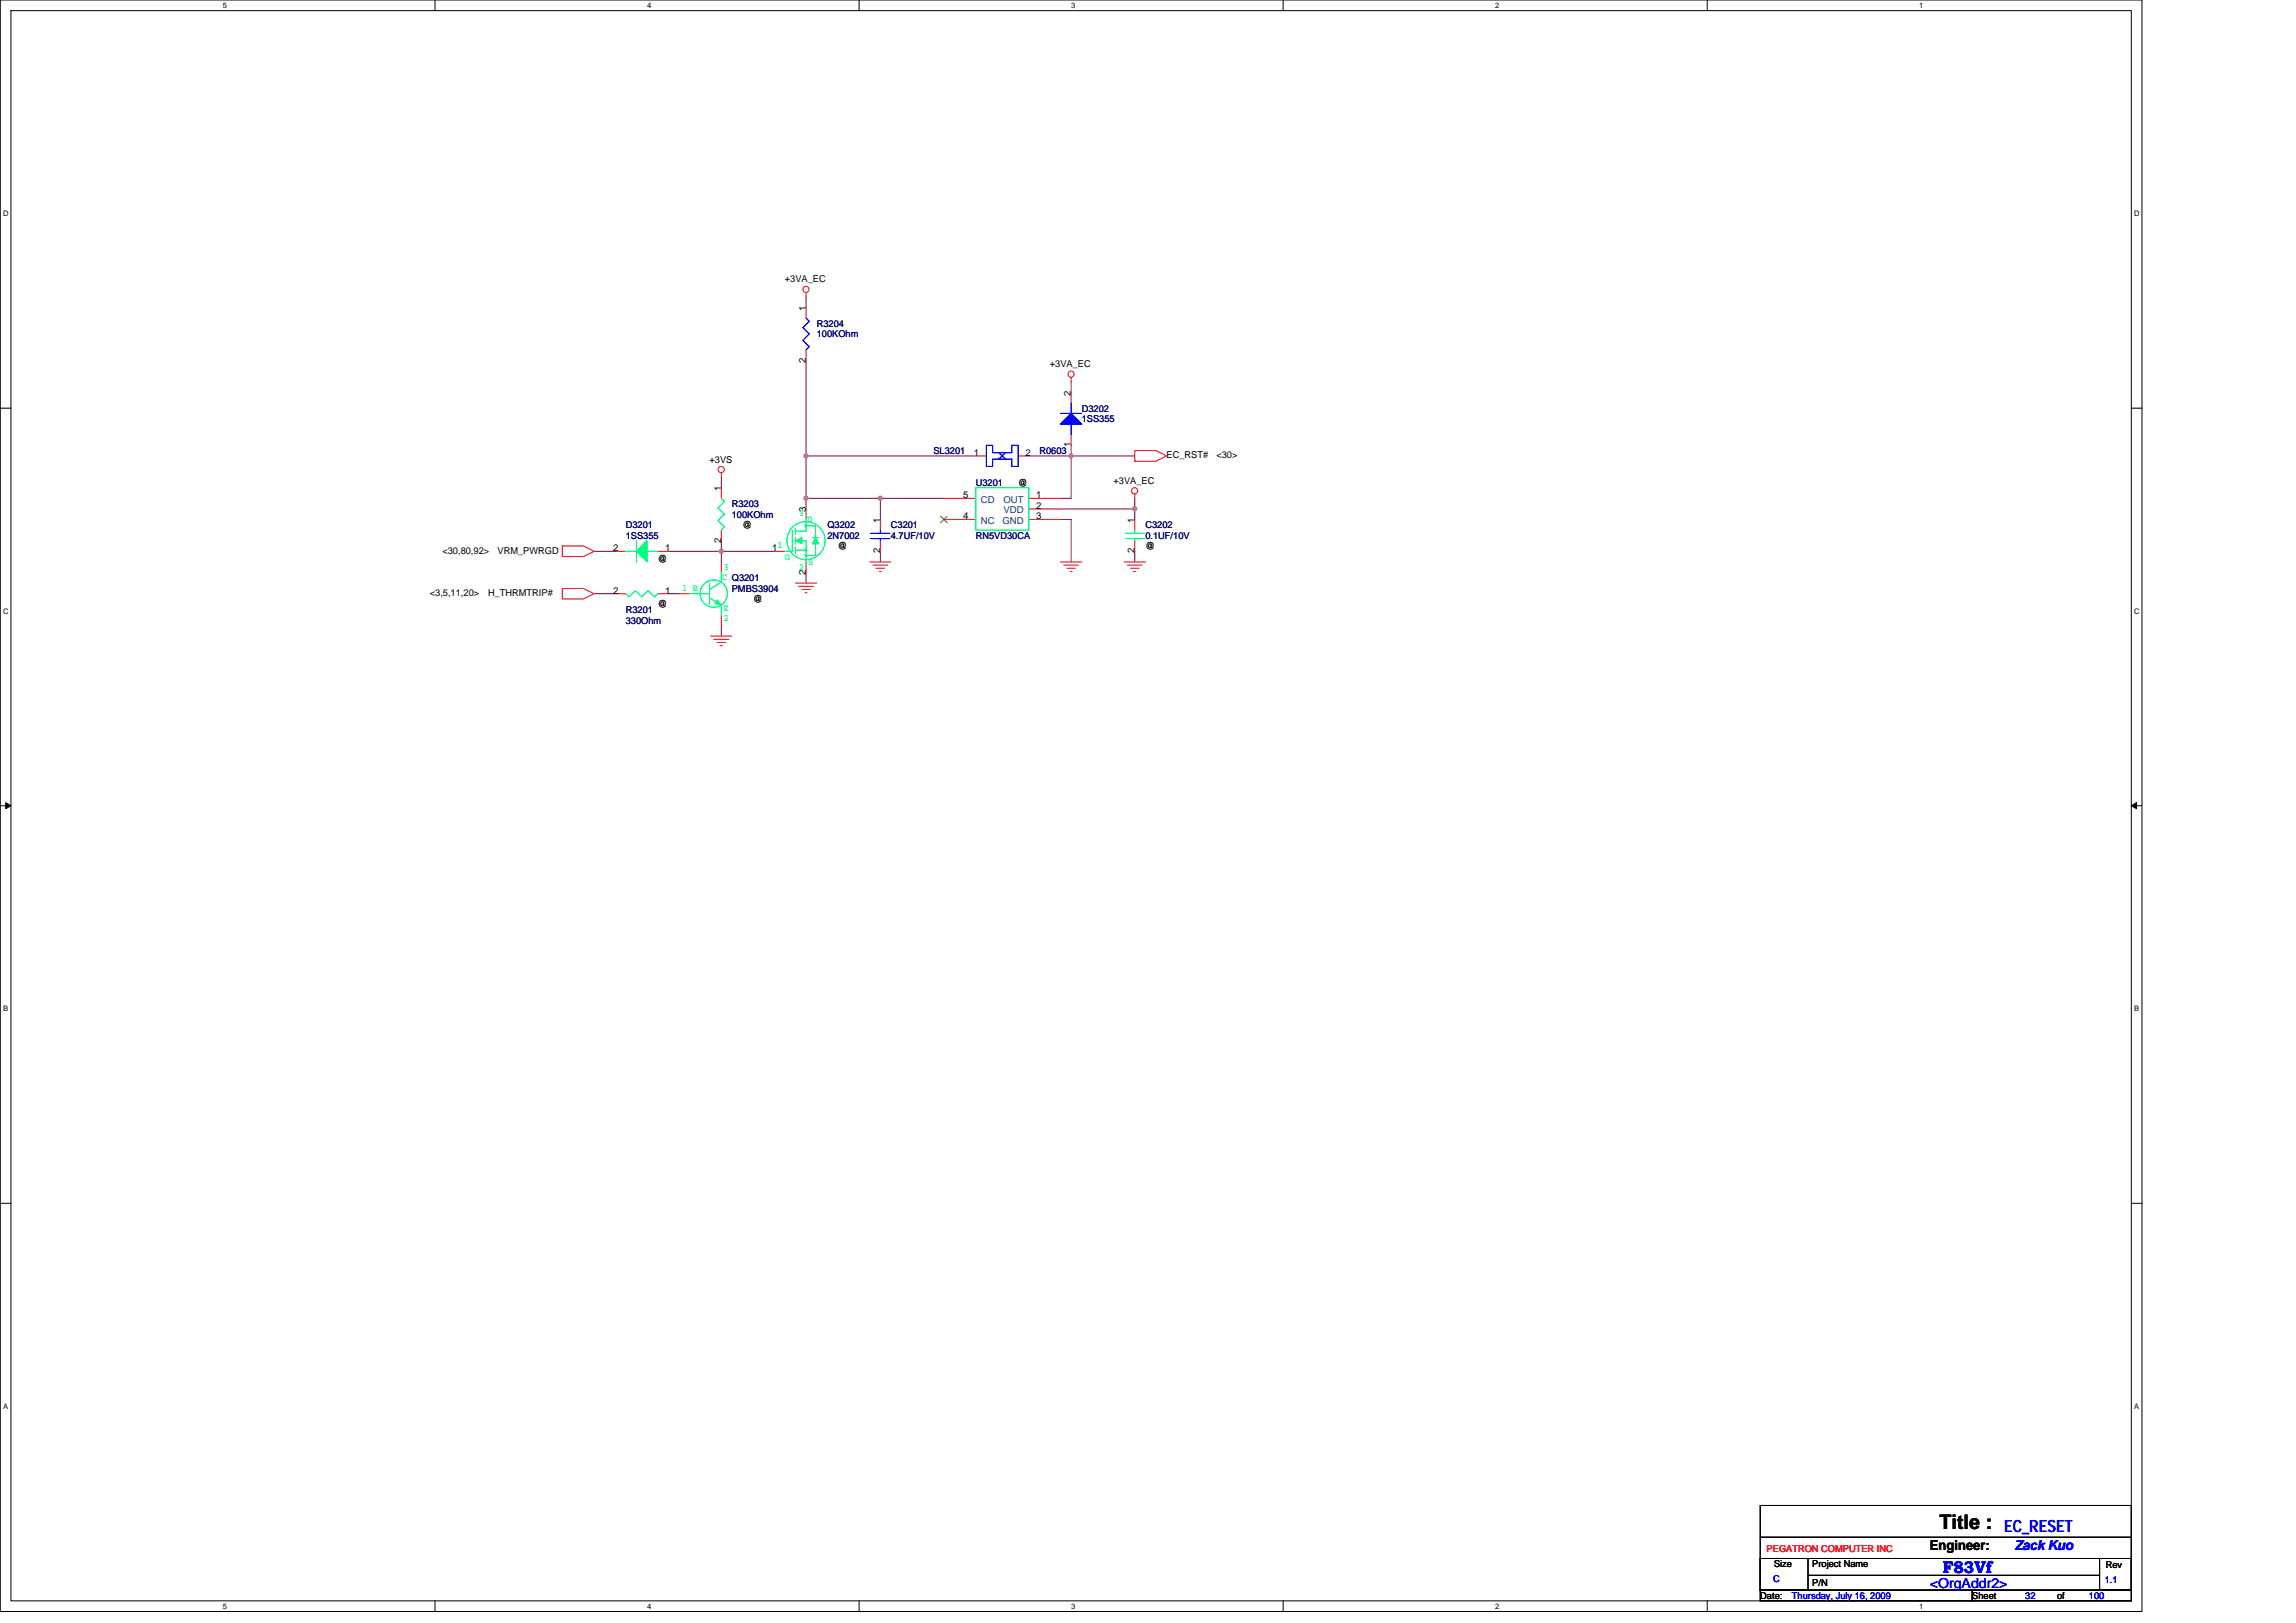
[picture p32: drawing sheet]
<svg xmlns="http://www.w3.org/2000/svg" width="297mm" height="210mm" viewBox="0 0 297 210" stroke-linecap="round" stroke-linejoin="round" font-family="sans-serif">
<defs><g id="words">
<text font-size="2.6" x="250.9" y="197.9">Title :</text>
<g font-size="2.2" fill="#00f">
<text x="251.3" y="203.5">F83Vf</text>
<text x="259.3" y="198.2">EC_RESET</text>
</g>
<text font-size="1.8" x="249.7" y="200.5">Engineer:</text>
<g font-size="1.8" fill="#00f">
<text x="260.6" y="200.5">Zack Kuo</text>
<text x="249.7" y="205.4">&lt;OrgAddr2&gt;</text>
</g>
<g font-size="1.2">
<text x="101.5" y="36.5">+3VA_EC</text>
<text x="104.3" y="40.2" transform="rotate(-90 104.3 40.2)">1</text>
<text x="104.3" y="46.9" transform="rotate(-90 104.3 46.9)">2</text>
<text x="135.8" y="47.5">+3VA_EC</text>
<text x="138.6" y="51.2" transform="rotate(-90 138.6 51.2)">2</text>
<text x="91.8" y="59.8">+3VS</text>
<text x="126" y="59">1</text>
<text x="132.7" y="59">2</text>
<text x="138.6" y="57.9" transform="rotate(-90 138.6 57.9)">1</text>
<text x="150.9" y="59.3">EC_RST#</text>
<text x="157.4" y="59.3">&lt;30&gt;</text>
<text x="93.3" y="63.5" transform="rotate(-90 93.3 63.5)">1</text>
<text x="124.6" y="64.5">5</text>
<text x="131.7" y="62.8">@</text>
<text x="134" y="64.5">1</text>
<text x="134" y="65.8">2</text>
<text x="144.1" y="62.6">+3VA_EC</text>
<text x="57.2" y="71.6">&lt;30,80,92&gt;</text>
<text x="64.4" y="71.6">VRM_PWRGD</text>
<text x="79.3" y="71.3">2</text>
<text x="86" y="71.3">1</text>
<text x="93.3" y="70.2" transform="rotate(-90 93.3 70.2)">2</text>
<text x="96.1" y="68.3">@</text>
<text x="99.9" y="71.3">1</text>
<text x="104.3" y="66.3" transform="rotate(-90 104.3 66.3)">3</text>
<text x="108.4" y="71.1">@</text>
<text x="113.9" y="71.6" transform="rotate(-90 113.9 71.6)">2</text>
<text x="113.9" y="67.6" transform="rotate(-90 113.9 67.6)">1</text>
<text x="124.6" y="67.2">4</text>
<text x="134" y="67.2">3</text>
<text x="146.8" y="71.6" transform="rotate(-90 146.8 71.6)">2</text>
<text x="146.8" y="67.6" transform="rotate(-90 146.8 67.6)">1</text>
<text x="148.2" y="71.1">@</text>
<text x="55.6" y="77.1">&lt;3,5,11,20&gt;</text>
<text x="63.1" y="77.1">H_THRMTRIP#</text>
<text x="79.3" y="76.8">2</text>
<text x="85.1" y="72.7">@</text>
<text x="86" y="76.8">1</text>
<text x="97.4" y="77.9">@</text>
<text x="104.3" y="74.4" transform="rotate(-90 104.3 74.4)">2</text>
<text x="85.1" y="78.5">@</text>
<text x="229.5" y="202.8">Size</text>
<text x="234.5" y="202.8">Project Name</text>
<text x="272.4" y="202.9">Rev</text>
<text x="227.7" y="206.9">Date:</text>
<text x="234.5" y="205.2">P/N</text>
<text x="255.2" y="206.9">Sheet</text>
<text x="266.1" y="206.9">of</text>
</g>
<g font-size="1.2" fill="#000080">
<text x="105.7" y="42.3">R3204</text>
<text x="105.7" y="43.6">100KOhm</text>
<text x="140" y="53.3">D3202</text>
<text x="120.8" y="58.7">SL3201</text>
<text x="134.5" y="58.7">R0603</text>
<text x="140" y="54.6">1SS355</text>
<text x="94.7" y="65.6">R3203</text>
<text x="126.2" y="62.8">U3201</text>
<text x="81" y="68.3">D3201</text>
<text x="81" y="69.7">1SS355</text>
<text x="94.7" y="67">100KOhm</text>
<text x="107" y="68.3">Q3202</text>
<text x="107" y="69.7">2N7002</text>
<text x="115.2" y="68.3">C3201</text>
<text x="115.2" y="69.7">4.7UF/10V</text>
<text x="126.2" y="69.7">RN5VD30CA</text>
<text x="148.2" y="68.3">C3202</text>
<text x="148.2" y="69.7">0.1UF/10V</text>
<text x="94.7" y="76.6">PMBS3904</text>
<text x="81" y="79.3">R3201</text>
<text x="81" y="80.7">330Ohm</text>
</g>
<g font-size="1.2" fill="#004080">
<text x="126.9" y="65">CD</text>
<text x="129.8" y="65">OUT</text>
<text x="126.9" y="67.8">NC</text>
<text x="129.7" y="67.8">GND</text>
<text x="129.8" y="66.4">VDD</text>
</g>
<g font-size="1.2" fill="#00ff80">
<text x="100.6" y="70.9">1</text>
<text x="103.3" y="66.8">3</text>
<text x="104.4" y="67.5">D</text>
<text x="88.2" y="76.4">1 B</text>
<text x="93.4" y="75">C Q3201</text>
<text x="93.6" y="73.7">3</text>
<text x="101.5" y="72.4">G</text>
<text x="103.3" y="73.7">2</text>
<text x="104.6" y="73.1">S</text>
<text x="93.6" y="79">E</text>
<text x="93.6" y="80.4">2</text>
</g>
<text font-size="1.2" fill="#f00" x="228.6" y="200.8">PEGATRON COMPUTER INC</text>
<g font-size="1.2" fill="#00f">
<text x="229.4" y="204.7">C</text>
<text x="231.8" y="206.9">Thursday, July 16, 2009</text>
<text x="262" y="206.9">32</text>
<text x="270.3" y="206.9">100</text>
<text x="272.3" y="204.8">1.1</text>
</g>
<g font-size="1">
<text x="28.8" y="1">5</text>
<text x="83.7" y="1">4</text>
<text x="138.6" y="1">3</text>
<text x="193.4" y="1">2</text>
<text x="248.3" y="1">1</text>
<text x=".4" y="28">D</text>
<text x="276.1" y="28">D</text>
<text x=".4" y="79.4">C</text>
<text x="276.1" y="79.4">C</text>
<text x=".4" y="130.9">B</text>
<text x="276.1" y="130.9">B</text>
<text x=".4" y="182.3">A</text>
<text x="276.1" y="182.3">A</text>
<text x="28.8" y="208.2">5</text>
<text x="83.7" y="208.2">4</text>
<text x="138.6" y="208.2">3</text>
<text x="193.4" y="208.2">2</text>
<text x="248.3" y="208.2">1</text>
</g>
</g></defs>
<path d="M0 0h277.1v208.5h-277.1zM1.4 1.4h274.3v205.7h-274.3z" fill="none" stroke="#000" stroke-width=".13"/>
<g fill="#fff">
<path d="M28.8 .1h.6v1.1h-.6z"/>
<path d="M28.8 207.3h.6v1.1h-.6z"/>
</g>
<path d="M56.3 0v1.4M56.3 207.1v1.4" fill="none" stroke="#000" stroke-width=".13"/>
<g fill="#fff">
<path d="M83.7 .1h.6v1.1h-.6z"/>
<path d="M83.7 207.3h.6v1.1h-.6z"/>
</g>
<path d="M111.1 0v1.4M111.1 207.1v1.4" fill="none" stroke="#000" stroke-width=".13"/>
<g fill="#fff">
<path d="M138.6 .1h.5v1.1h-.5z"/>
<path d="M138.6 207.3h.5v1.1h-.5z"/>
</g>
<path d="M166 0v1.4M166 207.1v1.4" fill="none" stroke="#000" stroke-width=".13"/>
<g fill="#fff">
<path d="M193.4 .1h.6v1.1h-.6z"/>
<path d="M193.4 207.3h.6v1.1h-.6z"/>
</g>
<path d="M220.9 0v1.4M220.9 207.1v1.4" fill="none" stroke="#000" stroke-width=".13"/>
<g fill="#fff">
<path d="M248.3 .1h.6v1.1h-.6z"/>
<path d="M248.3 207.3h.6v1.1h-.6z"/>
<path d="M.4 27.1h.7v1.1h-.7z"/>
<path d="M276.1 27.1h.7v1.1h-.7z"/>
<path d="M.4 78.5h.7v1.1h-.7z"/>
<path d="M276.1 78.5h.7v1.1h-.7z"/>
</g>
<path d="M0 52.8h1.4M275.7 52.8h1.4" fill="none" stroke="#000" stroke-width=".13"/>
<g fill="#fff">
<path d="M.4 130h.7v1.1h-.7z"/>
<path d="M276.1 130h.7v1.1h-.7z"/>
</g>
<path d="M0 104.2h1.4M275.7 104.2h1.4" fill="none" stroke="#000" stroke-width=".13"/>
<path d="M.7 103.8l.7 .4-.7 .4zM275.7 104.2l.7-.4v.8z" fill="#000" stroke="#000" stroke-width=".13"/>
<g fill="#fff">
<path d="M.4 181.4h.7v1.1h-.7z"/>
<path d="M276.1 181.4h.7v1.1h-.7z"/>
</g>
<path d="M0 155.7h1.4M275.7 155.7h1.4M227.7 194.8h48v10.9h-48zM227.7 198.9h48M227.7 201.6h6.2v4.1h-6.2zM227.7 205.7h27.5v1.4h-27.5zM233.9 203.8h37.7M234 201.6h37.6M255.2 205.7h20.5v1.4h-20.5zM271.6 201.6h4.1v4.1h-4.1z" fill="none" stroke="#000" stroke-width=".13"/>
<g fill="none" stroke="#800040" stroke-width=".13">
<path d="M104.3 38.4v1.4M104.3 59v5.5M104.3 46.6v12.4M104.3 59h21.9M133.1 59h5.5M138.6 59v5.5h-1.4M138.6 59h8.2M138.6 49.4v1.4M138.6 57.6v1.4M76.9 76.8h2.7M76.9 71.3h2.7M86.5 76.8h1.3"/>
<path d="M86.5 71.3h6.8M93.3 71.3h6.9M93.3 71.3v1.4M93.3 70v1.3M93.3 61.7v1.4M104.3 64.5h9.6M104.3 64.5v1.3M104.3 74.1v1.3M113.9 71.3v1.4M113.9 64.5h8.2M113.9 64.5v2.7M137.2 65.8h9.6"/>
<path d="M137.2 67.2h1.4v5.5M146.8 64.5v1.3M146.8 65.8v1.4M146.8 71.3v1.4M93.3 80.9v1.4"/>
</g>
<g fill="#f0f" stroke="#f0f" stroke-width=".13">
<circle cx="104.3" cy="64.5" r=".27"/>
<circle cx="138.6" cy="59" r=".27"/>
<circle cx="113.9" cy="64.5" r=".27"/>
<circle cx="104.3" cy="59" r=".27"/>
<circle cx="146.8" cy="65.8" r=".27"/>
<circle cx="93.3" cy="71.3" r=".27"/>
</g>
<g fill="none" stroke="#f00" stroke-width=".13">
<path d="M104.3 37.9v.5M104.3 39.8v1.3M104.3 45.3v1.3M126.2 59h1.4M131.7 59h1.4M138.6 48.8v.6M138.6 50.8v1.3M138.6 56.2v1.4M146.8 58.3h2.7l1.4 .7-1.4 .7h-2.7zM72.7 76.1h2.8l1.4 .7-1.4 .7h-2.8zM72.7 70.6h2.8l1.4 .7-1.4 .7h-2.8zM79.6 71.3h1.4"/>
<path d="M79.6 76.8h1.4M85.1 71.3h1.4M85.1 76.8h1.4M87.8 76.8h1.4M93.3 63.1v1.4M93.3 68.6v1.4M93.3 72.7v1.4M93.3 79.6v1.3M93.3 61.2v.5M100.2 71.3h1.3M102.9 75.4h2.8M103.3 75.9h1.9"/>
<path d="M103.7 76.3h1.1M104.2 76.7h.2M104.3 65.8v1.4M104.3 72.7v1.4M112.5 72.7h2.7M112.9 73.1h1.9M113.3 73.5h1.1M113.7 73.9h.3M113.9 67.2v1.4M113.9 70v1.3M122.1 64.5h4.1M122.1 67.2h4.1"/>
<path d="M133.1 64.5h4.1M133.1 65.8h4.1M133.1 67.2h4.1M137.2 72.7h2.8M137.6 73.1h1.9M138 73.5h1.1M138.4 73.9h.3M145.4 72.7h2.8M145.8 73.1h2M146.3 73.5h1.1M146.7 73.9h.2M146.8 63.9v.6"/>
<path d="M146.8 67.2v1.4M146.8 70v1.3M91.9 82.3h2.8M92.3 82.7h2M92.8 83.1h1.1M93.2 83.5h.2"/>
<circle cx="104.3" cy="37.4" r=".4"/>
<circle cx="138.6" cy="48.4" r=".4"/>
<circle cx="93.3" cy="60.7" r=".4"/>
<circle cx="146.8" cy="63.5" r=".4"/>
</g>
<g fill="none" stroke="#00ff80" stroke-width=".13">
<path d="M81 76.8l.4 .4 .8-.8 .8 .8 .8-.8 .9 .8 .4-.4M81 71.3h1.3M82.3 70v2.7M83.7 71.3h1.4M89.2 76.8h2.6M91.8 75.4v2.8M91.8 77.4l1.5 .9v1.3M93.3 64.5l.4 .4-.8 .8 .8 .8-.8 .9 .8 .8-.4 .4M93.3 74.1v1.2l-1.5 1M102.5 68.6v2.7h-1M102.9 69.6v.8M102.9 68.3v.8"/>
<path d="M102.9 70.8v.8M102.9 71.2h1.4v1.5M102.9 70h1.4v1.2M104.3 68h1.2v3.9h-1.2M104.3 67.2v1.5h-1.4M105.1 69.6h.8M126.2 63.1h6.9v5.5h-6.9zM145.6 69h2.4M145.6 69.7h2.4M146.8 68.6v.4M146.8 69.7v.3"/>
<circle cx="92.3" cy="76.8" r="1.77"/>
<circle cx="104.3" cy="69.9" r="2.47"/>
</g>
<g fill="#00ff80" stroke="#00ff80" stroke-width=".13">
<path d="M104.2 67.9h.2v.2h-.2z" fill-rule="evenodd"/>
<path d="M104.2 71.1h.2v.2h-.2z" fill-rule="evenodd"/>
<path d="M104.2 71.8h.2v.1h-.2z" fill-rule="evenodd"/>
<path d="M105.5 69.6l.4 .8h-.8z" fill-rule="evenodd"/>
<path d="M102.9 70l.8-.4v.8z" fill-rule="evenodd"/>
<path d="M104.2 67.9h.2v.2h-.2z" fill-rule="evenodd"/>
<path d="M104.2 71.1h.2v.2h-.2z" fill-rule="evenodd"/>
<path d="M104.2 71.8h.2v.1h-.2z" fill-rule="evenodd"/>
<path d="M105.5 69.6l.4 .8h-.8z" fill-rule="evenodd"/>
<path d="M102.9 70l.8-.4v.8z" fill-rule="evenodd"/>
<path d="M83.7 70v2.7l-1.4-1.4z" fill-rule="evenodd"/>
<path d="M83.7 70v2.7l-1.4-1.4z" fill-rule="evenodd"/>
<path d="M92.8 77.6l.5 .7-.8-.3z" fill-rule="evenodd"/>
<path d="M92.8 77.6l.5 .7-.8-.3z" fill-rule="evenodd"/>
</g>
<path d="M104.3 41.1l.4 .5-.8 .8 .8 .8-.8 .8 .8 .9-.4 .4M127.6 57.6h.8v1h2.5v-1h.8v2.7h-.8v-.9h-2.5v.9h-.8zM129.2 58.6l.9 .8M130.1 58.6l-.9 .8M137.2 53.5h2.8M138.6 54.9v1.3M138.6 52.1v1.4M112.6 69h2.5M112.6 69.7h2.5M113.9 68.6v.4M113.9 69.7v.3" fill="none" stroke="#00f" stroke-width=".13"/>
<g fill="#00f" stroke="#00f" stroke-width=".13">
<path d="M137.2 54.9l1.4-1.4 1.4 1.4z" fill-rule="evenodd"/>
<path d="M137.2 54.9l1.4-1.4 1.4 1.4z" fill-rule="evenodd"/>
</g>
<path d="M121.7 66.8l.8 .8M122.5 66.8l-.8 .8" fill="none" stroke="#804000" stroke-width=".13"/>
<use href="#words"/>
</svg>
